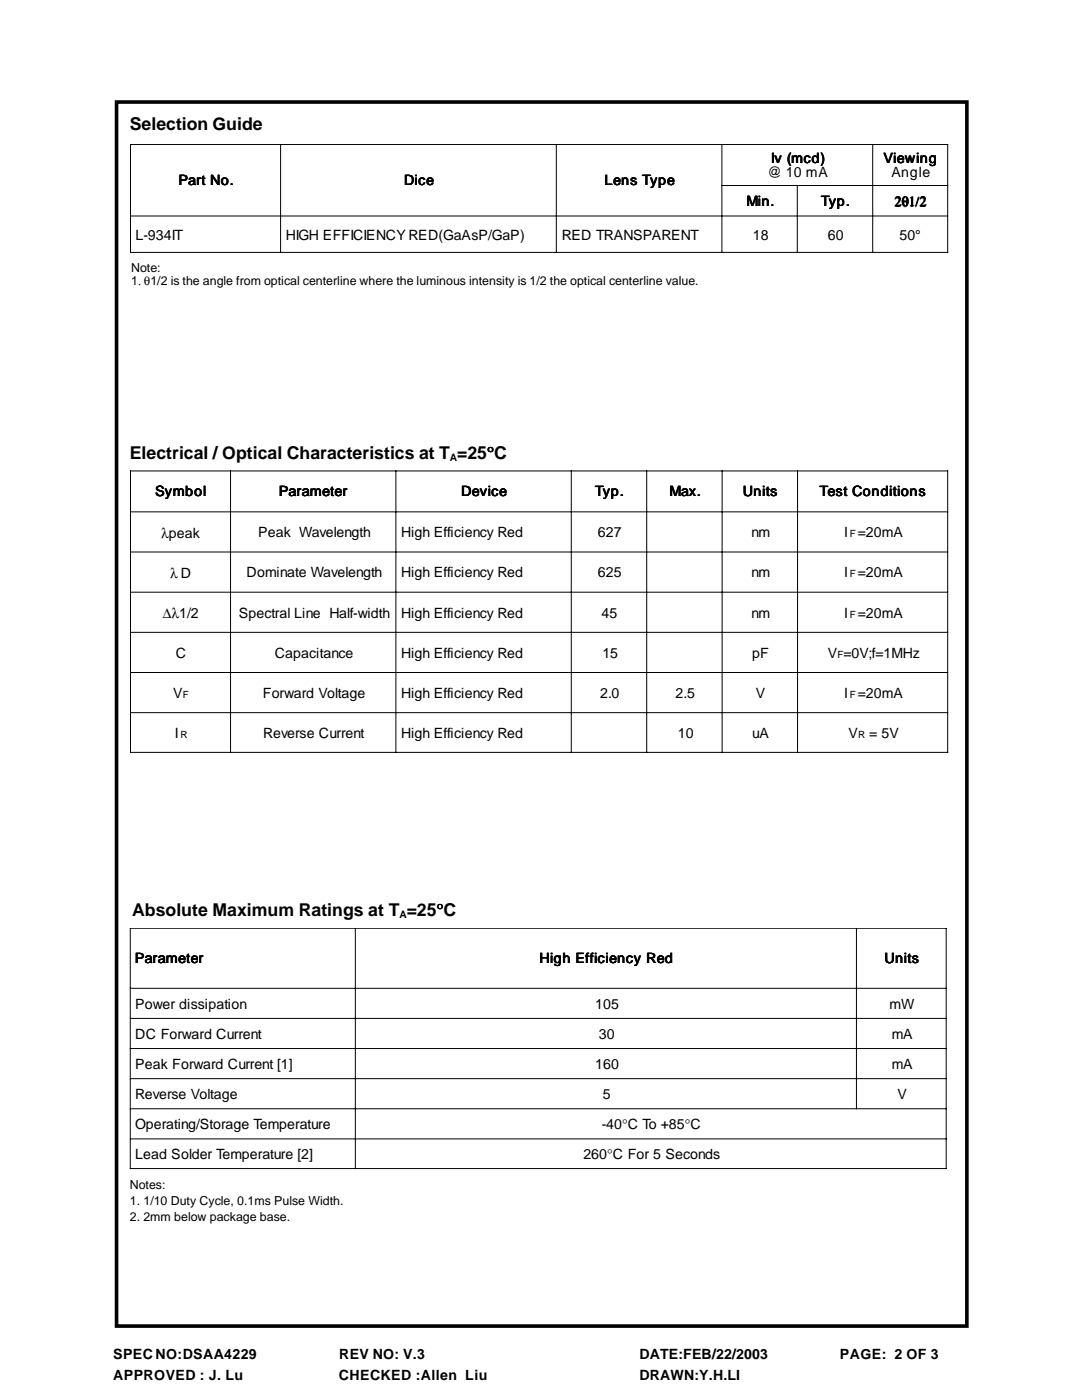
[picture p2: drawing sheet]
<svg xmlns="http://www.w3.org/2000/svg" width="216mm" height="279mm" viewBox="0 0 216 279" stroke-linecap="round" stroke-linejoin="round" font-family="sans-serif">
<defs><g id="words">
<g font-size="3.5">
<text x="25.9" y="25.9">Selection Guide</text>
<text x="25.9" y="91.6">Electrical / Optical Characteristics at T =25°C</text>
<text x="26.4" y="182.8">Absolute Maximum Ratings at T =25°C</text>
</g>
<g font-size="2.8">
<text x="153.1" y="35.3">@ 10 mA</text>
<text x="153.8" y="32.4">Iv (mcd))</text>
<text x="176.3" y="32.4">Viewing</text>
<text x="177.9" y="35.3">Angle</text>
<text x="35.6" y="36.9">Part No..</text>
<text x="80.6" y="36.9">Dice</text>
<text x="85.1" y="36.9">e</text>
<text x="120.6" y="36.9">Lens Type</text>
<text x="133.2" y="36.9">e</text>
<text x="149" y="41">Min.</text>
<text x="163.8" y="41">Typ.</text>
<text x="178.5" y="41.2">2θ1/2</text>
<text x="27" y="47.8">L-934IT</text>
<text x="57.1" y="47.8">HIGH EFFICIENCY RED(GaAsP/GaP)</text>
<text x="112.1" y="47.8">RED TRANSPARENT</text>
<text x="150.2" y="47.8">18</text>
<text x="165.2" y="47.8">60</text>
<text x="179.5" y="47.8">50°</text>
<text x="31" y="99">Symbol</text>
<text x="55.6" y="99">Parameterrr</text>
<text x="92" y="99">Device</text>
<text x="99.7" y="99">e</text>
<text x="118.7" y="99">Typ..</text>
<text x="133.6" y="99">Max.</text>
<text x="148.2" y="99">Units</text>
<text x="153.7" y="99">s</text>
<text x="163.5" y="99">Test Conditions</text>
<text x="183.3" y="99">s</text>
<text x="32.1" y="107.3">λpeak</text>
<text x="51.5" y="107.2">Peak Wavelength</text>
<text x="80.1" y="107.2">High Efficiency Red</text>
<text x="119.3" y="107.2">627</text>
<text x="149.9" y="107.2">nm</text>
<text x="168.5" y="107.2">I =20mA</text>
<text x="34" y="115.3">λ D</text>
<text x="49.2" y="115.2">Dominate Wavelength</text>
<text x="80.1" y="115.2">High Efficiency Red</text>
<text x="119.3" y="115.2">625</text>
<text x="149.9" y="115.2">nm</text>
<text x="168.5" y="115.2">I =20mA</text>
<text x="32.5" y="123.3">∆λ1/2</text>
<text x="47.6" y="123.3">Spectral Line Half-width</text>
<text x="80.1" y="123.3">High Efficiency Red</text>
<text x="120" y="123.3">45</text>
<text x="149.9" y="123.3">nm</text>
<text x="168.5" y="123.3">I =20mA</text>
<text x="35.1" y="131.3">C</text>
<text x="54.8" y="131.3">Capacitance</text>
<text x="80.1" y="131.3">High Efficiency Red</text>
<text x="120.2" y="131.3">15</text>
<text x="150.1" y="131.3">pF</text>
<text x="165.2" y="131.3">V =0V;f=1MHz</text>
<text x="34.5" y="139.3">V</text>
<text x="52.4" y="139.3">Forward Voltage</text>
<text x="80.1" y="139.3">High Efficiency Red</text>
<text x="119.8" y="139.3">2.0</text>
<text x="134.8" y="139.3">2.5</text>
<text x="150.8" y="139.3">V</text>
<text x="168.5" y="139.3">I =20mA</text>
<text x="34.9" y="147.3">I</text>
<text x="52.5" y="147.3">Reverse Current</text>
<text x="80.1" y="147.3">High Efficiency Red</text>
<text x="135.2" y="147.3">10</text>
<text x="150.1" y="147.3">uA</text>
<text x="169.3" y="147.3">V</text>
<text x="173.4" y="147.3">= 5V</text>
<text x="26.9" y="192.2">Parameterr</text>
<text x="107.6" y="192.2">High Efficiency Red</text>
<text x="132.7" y="192.2">d</text>
<text x="176.5" y="192.2">Units</text>
<text x="182" y="192.2">s</text>
<text x="27" y="201.3">Power dissipation</text>
<text x="118.8" y="201.3">105</text>
<text x="177.5" y="201.3">mW</text>
<text x="27" y="207.3">DC Forward Current</text>
<text x="119.5" y="207.3">30</text>
<text x="177.9" y="207.3">mA</text>
<text x="27" y="213.3">Peak Forward Current [1]</text>
<text x="118.8" y="213.3">160</text>
<text x="177.9" y="213.3">mA</text>
<text x="27" y="219.3">Reverse Voltage</text>
<text x="120.3" y="219.3">5</text>
<text x="179.1" y="219.3">V</text>
<text x="27" y="225.3">Operating/Storage Temperature</text>
<text x="120.1" y="225.3">-40°C To +85°C</text>
<text x="27" y="231.4">Lead Solder Temperature [2]</text>
<text x="116.4" y="231.4">260°C For 5 Seconds</text>
<text x="22.6" y="271.1">SPEC NO:DSAA4229</text>
<text x="22.6" y="275.4">APPROVED : J. Lu</text>
<text x="67.6" y="275.4">CHECKED :Allen Liu</text>
<text x="67.7" y="271.1">REV NO: V.3</text>
<text x="127.6" y="271.1">DATE:FEB/22/2003</text>
<text x="127.6" y="275.4">DRAWN:Y.H.LI</text>
<text x="167.6" y="271.1">PAGE: 2 OF 3</text>
</g>
<g font-size="2.5">
<text x="26.2" y="54.2">Note:</text>
<text x="26.2" y="56.8">1. θ1/2 is the angle from optical centerline where the luminous intensity is 1/2 the optical centerline value.</text>
<text x="25.9" y="237.3">Notes:</text>
<text x="25.9" y="240.5">1. 1/10 Duty Cycle, 0.1ms Pulse Width.</text>
<text x="25.9" y="243.7">2. 2mm below package base.</text>
</g>
<g font-size="2">
<text x="89.8" y="91.9">A</text>
<text x="169.6" y="107.2">F</text>
<text x="169.6" y="115.2">F</text>
<text x="169.6" y="123.3">F</text>
<text x="167.1" y="131.3">F</text>
<text x="36.5" y="139.3">F</text>
<text x="169.6" y="139.3">F</text>
<text x="36" y="147.3">R</text>
<text x="171.2" y="147.3">R</text>
<text x="79.7" y="183.2">A</text>
</g>
</g></defs>
<path d="M23.3 20.4h169.6v244.2h-169.6z" fill="none" stroke="#000" stroke-width=".72" stroke-linecap="butt"/>
<g fill="none" stroke="#000" stroke-width=".2">
<path d="M26 28.8h163.2M26 28.7v21.8M56 28.7v21.8M111 28.7v21.8M144 37h45.2M144 28.7v21.8M159.1 36.9v13.6M174.1 28.7v21.8M189.1 28.7v21.8M26 43.1h163.2M26 50.4h163.2M26 94h163.2"/>
<path d="M26 93.9v56.3M46 93.9v56.3M79 93.9v56.3M114 93.9v56.3M129 93.9v56.3M144.1 93.9v56.3M159.1 93.9v56.3M189.1 93.9v56.3M26 102.2h163.2M26 110.2h163.2M26 118.2h163.2M26 126.2h163.2"/>
<path d="M26 134.2h163.2M26 142.2h163.2M26 150.2h163.2M25.9 185.3h163M25.9 197.2h163M26 185.2v48.1M70.9 185.2v48.1M170.9 185.2v36.2M188.8 185.2v48.1M25.9 203.2h163M25.9 209.3h163M25.9 215.3h163"/>
<path d="M25.9 221.3h163M25.9 227.3h163M25.9 233.2h163"/>
</g>
<use href="#words"/>
</svg>
